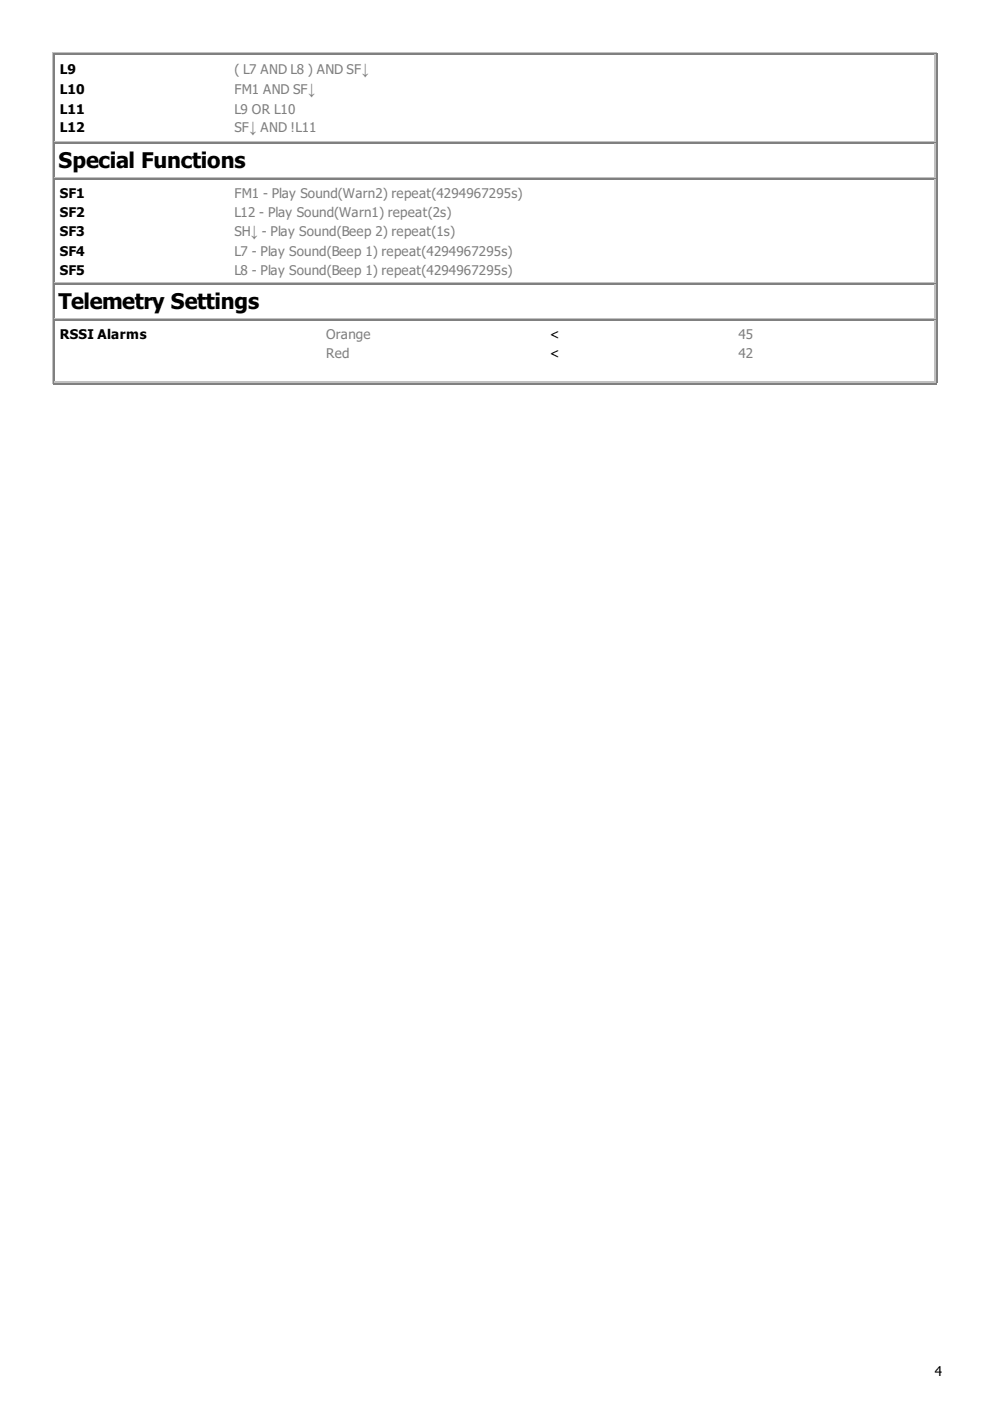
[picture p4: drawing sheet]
<svg xmlns="http://www.w3.org/2000/svg" width="210mm" height="297mm" viewBox="0 0 210 297" stroke-linecap="round" stroke-linejoin="round" font-family="sans-serif">
<defs><g id="words">
<g font-size="5.6">
<text x="12.4" y="35.7">Special Functions</text>
<text x="12.4" y="65.6">Telemetry Settings</text>
</g>
<g font-size="3.4">
<text x="12.7" y="15.6">L9</text>
<text x="12.7" y="19.8">L10</text>
<text x="12.7" y="24.1">L11</text>
<text x="12.7" y="28">L12</text>
<text x="12.7" y="42.1">SF1</text>
<text x="12.7" y="46">SF2</text>
<text x="12.7" y="50">SF3</text>
<text x="12.7" y="54.2">SF4</text>
<text x="12.7" y="58.2">SF5</text>
<text x="12.7" y="72">RSSI Alarms</text>
<text x="116.5" y="72">&lt;</text>
<text x="116.5" y="75.9">&lt;</text>
<text x="198.2" y="291.8">4</text>
</g>
<g font-size="3.4" fill="#808080">
<text x="49.7" y="15.6">( L7 AND L8 ) AND SF↓</text>
<text x="49.7" y="19.8">FM1 AND SF↓</text>
<text x="49.7" y="24.1">L9 OR L10</text>
<text x="49.7" y="28">SF↓ AND !L11</text>
<text x="49.7" y="42.1">FM1 - Play Sound(Warn2) repeat(4294967295s)</text>
<text x="49.7" y="46">L12 - Play Sound(Warn1) repeat(2s)</text>
<text x="49.7" y="50">SH↓ - Play Sound(Beep 2) repeat(1s)</text>
<text x="49.7" y="54.2">L7 - Play Sound(Beep 1) repeat(4294967295s)</text>
<text x="49.7" y="58.2">L8 - Play Sound(Beep 1) repeat(4294967295s)</text>
<text x="69.1" y="72">Orange</text>
<text x="156.6" y="72">45</text>
<text x="69.1" y="75.9">Red</text>
<text x="156.6" y="75.9">42</text>
</g>
</g></defs>
<path d="M11.2 11.1v70.4M11.4 11.2h187.3M198.3 11.6v18.3M11.6 30h186.8M11.6 37.7h186.8M198.3 30.4v7.2M198.3 38.1v21.7M11.6 59.9h186.8M11.6 67.6h186.8M198.3 60.3v7.2M198.3 68v13M11.6 81.1h186.8" fill="none" stroke="#c0c0c0" stroke-width=".26"/>
<path d="M11.5 11.4v69.8M11.6 11.5h186.8M198.6 11.4v69.8M11.6 30.3h186.8M11.6 38h186.8M11.6 60.2h186.8M11.6 67.9h186.8M11.4 81.4h187.3" fill="none" stroke="#808080" stroke-width=".26"/>
<use href="#words"/>
</svg>
